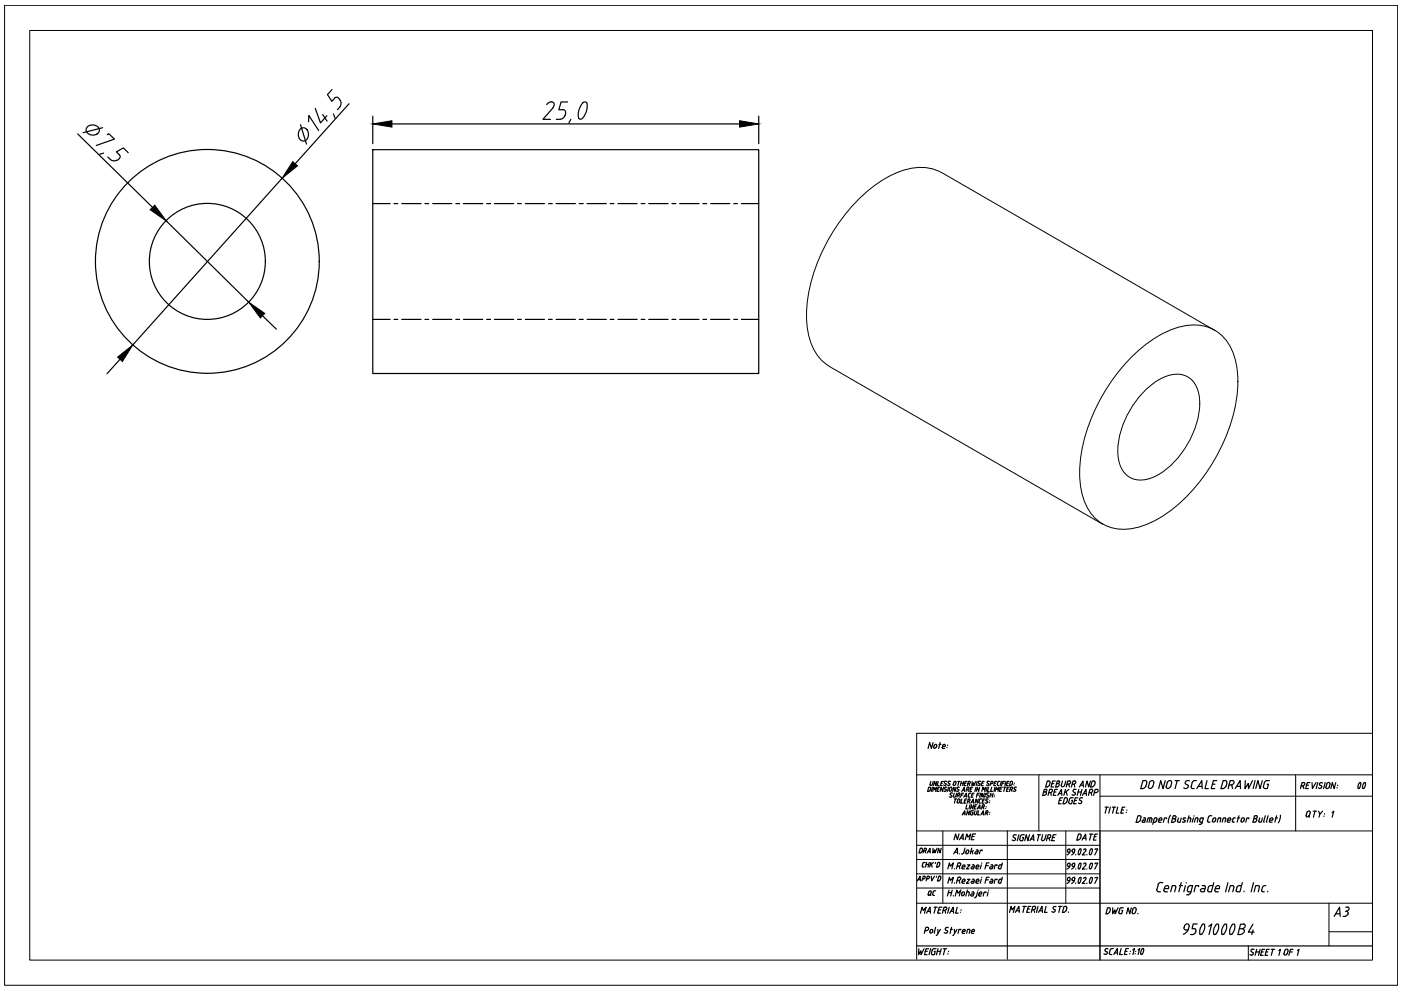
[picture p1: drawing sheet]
<svg xmlns="http://www.w3.org/2000/svg" width="297mm" height="210mm" viewBox="0 0 297 210" stroke-linecap="round" stroke-linejoin="round" font-family="sans-serif">
<defs><g id="words">
<g font-size="4">
<text x="201.4" y="179.2">NAME</text>
<text x="227.5" y="179.2">DATE</text>
<text x="195.8" y="191.2">QC</text>
</g>
</g></defs>
<!-- layer: 0 -->
<g fill="none" stroke="#000" stroke-width=".21">
<path d="M1 1.1h295.3v207.8h-295.3zM6.3 6.5h284.7v197.1h-284.7zM199.6 36.6a11.1 11.1 0 0 0-10.4 .4 35.2 35.2 0 0 0-16 19 26.7 26.7 0 0 0-1.7 15.4 9.7 9.7 0 0 0 4.4 6.3M199.7 36.6l57.9 33.4M175.9 77.8l57.9 33.4M240.1 75.5a21.7 21.7 0 0 1 11.8-6.5 8.8 8.8 0 0 1 9.9 6.8 25.3 25.3 0 0 1-1.4 15.6 37.1 37.1 0 0 1-14.7 18.5 13.3 13.3 0 0 1-10.2 1.9 9.6 9.6 0 0 1-6.3-8 30.4 30.4 0 0 1 4.2-19.3 39.1 39.1 0 0 1 6.7-9zM242.8 82.8a10.4 10.4 0 0 1 7.3-3.4 4.8 4.8 0 0 1 4.2 4.8 18.8 18.8 0 0 1-6.6 15 9.1 9.1 0 0 1-6.4 2.6 4.8 4.8 0 0 1-4.2-4.9 18.7 18.7 0 0 1 5.7-14.1zM291 155.5h-96.6v47.9M194.4 176.2h96.6M194.4 164.3h96.6M194.4 179.2h38.8M199.9 176.2v15.3"/>
<path d="M213.6 176.2v27.2M220.3 164.3v11.9M226 176.2v15.3M233.2 164.3v39.3M233.2 168.8h57.8M274.7 164.3v11.9M194.4 188.3h38.8M194.4 185.3h38.8M194.4 182.2h38.8M194.4 191.5h96.6M281.8 191.5v9.1M281.8 197.6h9.2"/>
<path d="M264.7 200.6v3"/>
</g>
<g fill="none" stroke="#000" stroke-width=".25">
<path d="M70.4 19l-1 1.1 1 1.4 .5-.7a.58 .58 0 0 1 1 .1M16.5 28.4l15.8 15.6M18.5 26.9a1.56 1.56 0 0 1 2.6 .7 1.47 1.47 0 0 1-1.4 1 1.47 1.47 0 0 1-1.5-1zM21.8 27.1l-4.2 1M22 32.5l-.9 .2M22.7 28.6l.4-.3 1.2 1.2-3.9 1.3M22.9 33.3l.6 .6M23.4 33.8a1.21 1.21 0 0 0 1.3 .2M25.1 33.8l-.3 .2M25.3 32.8a.58 .58 0 0 1-.2 1M27.2 32.4l-1-1-1.5 .8 .6 .6M59.8 37.8l-31.6 35.3"/>
<path d="M63.6 27.4a1.05 1.05 0 0 1 1.3-.2 1.05 1.05 0 0 1 .5 1.2 1.15 1.15 0 0 1-.4 1.2 1.15 1.15 0 0 1-1.2 .1 1.69 1.69 0 0 1-.2-2.3zM63.7 26.4l1.3 4.2M65.4 25.8l.1-1.3 2.1 3.2M66.8 23l1.1 3.1 1.4-1.6M68.4 24.3l.9 1.4M70.7 24.2l.3 .8M71.9 21l.3 .3M72.1 22.6l-.6 .7M72.1 21.3a1.21 1.21 0 0 1 0 1.3M74 22l-11.4 12.7M79 31.7h81.9v47.5h-81.9zM79 24.6v5.9"/>
<path d="M83.1 26.3h73.7M116.9 21.6l-.6 .2-.4 .4M116.9 21.6a.67 .67 0 0 1 .6 .5 .67 .67 0 0 1-.3 .7M117.3 22.8l-2.2 2.5h1.6M117.9 25.3h.9M119.3 23.2a.58 .58 0 0 1 .6 .8M119.8 24.5a1.21 1.21 0 0 1-1.1 .8M119.9 24.1l-.1 .4M120.4 21.6h-1.4l-.5 1.7h.8M121 25.3l-.4 .8M124.4 21.8l-.5-.2a3.3 3.3 0 0 0-1.1 3.6l.4 .1 .3-.2M124.4 21.8a3.8 3.8 0 0 1-.9 3.3"/>
<path d="M160.9 24.6v5.9M35.3 46.8l17.4 17.3M79 43.2h3.7M83.5 43.2h.8M85.2 43.2h4.1M90.1 43.2h.8M91.7 43.2h4.1M96.6 43.2h.9M98.3 43.2h4.1M103.2 43.2h.8M104.8 43.2h4.1M109.7 43.2h.8"/>
<path d="M111.4 43.2h4M116.3 43.2h.8M117.9 43.2h4.1M122.8 43.2h.9M124.5 43.2h4.1M129.4 43.2h.8M131 43.2h4.1M135.9 43.2h.8M137.5 43.2h4.1M142.5 43.2h.8M144.1 43.2h4.1M149 43.2h.8"/>
<path d="M150.7 43.2h4M155.6 43.2h.8M157.2 43.2h3.7M25.4 76.2l-2.7 3M55.7 67l2.9 2.8M79 67.7h3.7M83.5 67.7h.8M85.2 67.7h4.1M90.1 67.7h.8M91.7 67.7h4.1M96.6 67.7h.9M98.3 67.7h4.1"/>
<path d="M103.2 67.7h.8M104.8 67.7h4.1M109.7 67.7h.8M111.4 67.7h4M116.3 67.7h.8M117.9 67.7h4.1M122.8 67.7h.9M124.5 67.7h4.1M129.4 67.7h.8M131 67.7h4.1M135.9 67.7h.8M137.5 67.7h4.1"/>
<path d="M142.5 67.7h.8M144.1 67.7h4.1M149 67.7h.8M150.7 67.7h4M155.6 67.7h.8M157.2 67.7h3.7M197.8 157.4l-.3 1.3-.4-1.3-.3 1.3M198 158.1v.5h.3l.2-.2M198.6 158.1l-.2-.3-.4 .3M198.6 158.1l-.1 .3M199.1 157.8h.4M199.3 157.4l-.3 1.3"/>
<path d="M199.8 158.5l.1 .2h.4M199.9 158.1l-.1 .4M200.4 158.1l-.2-.3-.3 .3M200.4 158.1v.2h-.5M200.8 158.5h.1M200.9 158v.1M195.3 179.8l.3 .3M195.4 179.9h-.3l-.2 .9 .5-.1 .2-.5M196.2 179.9l.2 .2-.3 .3M196.3 179.9h-.3l-.3 .9M197.2 166.3l.2 .2 .3-.2M197.2 167.5l-.3 .3"/>
<path d="M197.2 167.5l.1-.5-.4-.1-.2 .9h.2M197.4 165.7l-.2 .6M197.7 166.9l-.3 .9M197.7 167.8l.3-.9 .2 .5 .4-.5-.3 .9M197.8 179.9v.9l.4-.6v.6l.5-.9M197.9 165.7l-.2 .6M198.6 165.7l-.2 .9-.2-.9-.3 .9M198.8 167.3h.3M198.9 165.7l-.2 .9h.4M199.3 166.9h-.4l-.3 .9h.4M199.5 166.1h.3M199.6 179.9l-.3 .9-.3-.9-.2 .9"/>
<path d="M200 165.7h-.4l-.2 .9h.4M200.1 166.4l.2 .1M200.1 166.9l-.3 .9-.2-.9-.3 .9M200.1 167.7l.3 .1M200.3 166.1l.3 .1M200.4 167.3l.2 .2-.2 .3M200.5 165.6l-.3 .2 .1 .2M200.5 165.7h.2M200.5 166.9l-.2 .1v.3M200.5 166.2l.1 .2-.3 .1M200.5 166.9h.3M201.1 166.1l.3 .3-.3 .1-.2-.1"/>
<path d="M201.1 166.9l-.2 .9M201.3 165.6l-.3 .2 .1 .2M201.3 165.7h.2M201.3 167.1l.2-.2 .3 .1v.5l-.4 .3-.2-.3M201.3 167.2v.3M201.7 168.1l-.3 .3 .4 .5-.2 .1-.3-.1M201.7 168.1l.3 .1M202.2 165.9l.3-.2 .2 .2M202.2 165.9l-.1 .4M202.3 168.2l-.2 .6M202.4 169.4h.4M202.6 169.4l-.2 .9"/>
<path d="M202.7 165.9l-.3 .6h-.3v-.2M202.7 166.9l-.2 .9-.3-.9-.2 .9M202.8 167.7l.2 .1M202.8 168.2l-.2 .7-.3 .1-.2-.2M203 168.6h.2M203 169.6l.2-.2 .3 .1v.5l-.4 .3-.2-.3M203.1 165.7h.4M203.1 169.7l-.2 .3M203.3 168.6l.1 .4M203.3 168.1l.2 .3-.3 .2M203.3 165.7l-.2 .9M203.4 168.2h-.3l-.2 .8"/>
<path d="M203.4 166.9l-.5 .1 .1 .3 .3 .2-.3 .3M203.8 166.1h.5M203.8 168.6h.4M203.8 165.7l-.2 .9M203.9 167.8l.6-.9v.9M203.9 169.4l-.2 .9h.3M204 172.8l.6-.9v.9M204.1 167.5h.4M204.2 172.5h.4M204.3 168.2h-.4l-.2 .8M204.3 169l.6-.8v.8M204.3 165.7l-.2 .9"/>
<path d="M204.5 169.8h.3M204.5 166.1h.3M204.5 168.8h.4M204.6 179.8l-.3 1M205 169.4h-.4l-.3 .9h.5M205 170.6l-.2 .9h.3M205 165.7h-.4l-.2 .9h.4M205.1 169.9h.3M205.2 166.1h.2M205.2 167.4l.1 .4M205.3 166.9l.1 .1v.3l-.5 .1M205.3 168.8l.2 .2"/>
<path d="M205.3 166.9h-.2l-.3 .9M205.4 168.4l-.1 .4M205.4 169h.2M205.4 169.9l.1 .4M205.5 169.4l.2 .2-.3 .3M205.5 166.1l.1 .5M205.5 165.7l.2 .2-.3 .3M205.5 169.4h-.2l-.2 .9M205.6 165.7h-.3l-.2 .9M205.6 171.9l-.2 .9-.3-.9-.2 .9M205.6 168.2l-.2 .2M205.7 170.6l-.3 .9"/>
<path d="M205.7 168.2h.2M205.7 172.5l.2 .3M205.7 167.3h.3M205.8 170.3l.6-.9v.9M205.9 172.2l-.2 .3M206 170h.4M206 168.6h.3M206 179.8l-.3 1.2M206.1 171.9l-.3 .2M206.1 165.7v.9l.3-.6 .1 .6 .4-.9M206.2 172.3h.1l-.1 .5h-.3M206.2 171.9h.2"/>
<path d="M206.2 166.9h-.4l-.2 .9h.4M206.5 170.6l-.3 .9-.2-.9-.3 .9M206.5 172.5l.2 .3 .3-.3M206.5 168.2h-.3l-.3 .8h.4M206.6 171.1h.3M206.7 171.9l-.2 .6M206.9 166.9l-.2 .9M207.1 170.6h-.3l-.3 .9h.4M207.1 168.6h.4M207.2 165.7l-.2 .9M207.2 171.9l-.2 .6M207.2 171.5l.5-.9 .1 .9"/>
<path d="M207.3 171.3h.5M207.4 169.4l-.2 .9-.2-.9-.3 .9M207.5 166.1l.2 .1 .1 .2-.3 .1-.2-.1M207.5 171.9l-.2 .9h.3M207.5 170.1l.2 .2M207.6 168.2h-.4l-.2 .8M207.7 169.6l-.1 .5M207.7 166.9l-.2 .9-.3-.9-.2 .9M207.7 170.3h.2M207.9 165.7h-.4v.3M207.9 172.8l.6-.9v.9M207.9 168.2l-.2 .8"/>
<path d="M208.1 172.5h.4M208.2 167.8l.2-.9 .2 .5 .4-.5-.3 .9M208.2 169.4l-.5 .2M208.2 166.1h.2M208.2 171.1h.2l.2 .4M208.3 169.8h.3M208.5 170.6l.2 .3-.3 .2M208.6 170.6h-.3l-.2 .9M208.7 165.7h-.4l-.3 .9h.4M208.7 168.2l-.3 .8-.2-.8-.2 .8M208.8 169.4h-.4l-.2 .9h.4M208.9 170.2l.2 .1"/>
<path d="M209 168.2l-.3 .8M209 171.4h.1M209 168.9l.3 .1M209.1 166.4l.3 .1M209.1 171.1h.1M209.2 172.4l.1 .4M209.3 169.4l-.3 .3 .4 .2M209.3 171.9l.1 .1v.3l-.5 .1M209.3 168.5l.3 .3-.2 .2M209.3 171.9h-.2l-.3 .9M209.3 166.9l-.3 .9M209.3 169.4h.2"/>
<path d="M209.3 169.9l.1 .2-.3 .2M209.4 166.1l.3 .2-.3 .2M209.5 165.6l-.2 .2v.2M209.6 165.7h.2M209.6 166.9l-.3 .9h.4M209.7 168.2h-.4v.3M209.8 170.1l-.1 .1M209.8 172.6v.1M209.8 169.8h.1M209.8 172.3h.1M210 168.6h.5M210 166.1h.3"/>
<path d="M210.1 168.2l-.3 .8M210.3 166.9l-.3 .9h.4M210.3 165.7l.2 .2-.3 .3M210.4 165.7h-.3l-.2 .9M210.6 168.2l-.2 .8M210.8 168.9h.1M210.8 166.1h.3M210.9 168.6h.1M210.9 166.9l-.2 .9M211 167.8l.2-.9 .2 .5 .4-.5-.2 .9M211.3 165.7h-.4l-.2 .9h.4M211.4 166.3l.2 .2"/>
<path d="M211.5 165.9v.4M211.6 166.6h.2M211.8 165.7l-.2 .2M211.8 165.7h.2M212 167.3h.3M212.3 165.7l-.3 .9M212.5 166.1h.4M212.5 166.9h-.4l-.2 .9h.4M212.8 166.9h.5M213 165.7h-.4l-.3 .9M213.1 166.9l-.3 .9M213.3 165.7l-.2 .9"/>
<path d="M213.5 166.1h.3M213.5 167.3h.3M214 165.7h-.4l-.2 .9h.3M214 166.9h-.4l-.2 .9h.3M214.5 167.4v.4M214.5 165.6l.2 .3M214.5 166.9l.2 .1-.1 .3-.4 .1M214.5 165.7h-.3l-.2 .9 .6-.4M214.5 166.9h-.2l-.3 .9M214.6 178.1l.4 .1M214.7 165.9l-.1 .4M214.8 167.7l.3 .1"/>
<path d="M214.9 177.5l.4 .2M215 166.4h-.1M215.1 166.1h.1M215.1 167.3l.3 .2-.3 .3M215.2 177.7l.1 .3-.3 .2M215.5 177.1l-.2-.1a.39 .39 0 0 0-.5 .4l.1 .1M215.5 166.9h-.4v.4M216 177l-.3 1.3M216.4 177.4l-.2 .5M216.8 177.6h.2l-.2 .7-.5-.1-.1-.3M217.2 177h-.6l-.3 .3M218.3 177l-.4 1.3-.3-1.3-.3 1.3"/>
<path d="M218.4 178.3l.7-1.3 .1 1.3M218.6 177.9h.6M220 177h.6M220.3 177l-.3 1.3M220.8 177.9v.2a.38 .38 0 0 0 .4 .1 .38 .38 0 0 0 .3-.3M221.1 177l-.2 .9M221.2 167.9h.4M221.7 167.4h-.3l-.3 1.2h.3M221.8 167.3l.2 .2-.1 .2-.3 .2h.2a.4 .4 0 0 1 0 .5 .4 .4 0 0 1-.4 .2M221.8 177l-.3 .9M222 177.7h.4M222.4 177.7l.2 .6"/>
<path d="M222.5 166.4l-.5 .4M222.5 166.5l.1-.7-.6-.2-.3 1.3h.3M222.5 177h.2a.4 .4 0 0 1 .1 .5 .4 .4 0 0 1-.4 .2M222.5 177h-.3l-.3 1.3M222.8 168l.1 .6M222.9 167.3l.1 .1a.4 .4 0 0 1 .1 .4 .4 .4 0 0 1-.4 .2h-.4M222.9 167.4h-.4l-.3 1.2M223 166.1h.4M223.2 177.6h.4M223.5 167.9h.4M223.7 165.6h-.5l-.4 1.3h.6M223.9 177h-.6l-.3 1.3h.6"/>
<path d="M224 166.1h.4M224.2 167.4h-.6l-.3 1.2h.6M224.3 168.6l.7-1.2 .1 1.2M224.5 165.6l.2 .1-.1 .3-.3 .1 .2 .1a.4 .4 0 0 1 0 .4 .4 .4 0 0 1-.4 .2M224.5 165.6h-.3l-.4 1.3h.4M224.5 168.3h.6M224.6 169.7h.4M225 166.5v.1a.38 .38 0 0 0 .4 .2 .38 .38 0 0 0 .3-.3M225.3 165.6l-.3 .9M225.3 169.1h-.6l-.3 1.3h.6M225.9 167.4l-.3 1.2M226 165.6l-.3 .9"/>
<path d="M226 167.8l.3 .8M226 169.1l.3 .2v.2M226.1 169.1h-.4l-.3 1.3h.3M226.2 170l-.5 .4M226.3 169.5l-.1 .5M226.6 170l.2 .4M226.6 166.3l.1 .6M226.6 167.4l-.9 .7M226.7 165.6h.2a.4 .4 0 0 1 0 .5 .4 .4 0 0 1-.4 .2h-.3M226.7 165.6h-.3l-.3 1.3M226.7 169.5l-.1 .5M227.2 169.1l-.5 .4"/>
<path d="M227.2 169.7h.2l-.2 .7h-.3M227.2 169.1h.3M227.8 166.3l.1 .6M227.8 165.6h.2a.4 .4 0 0 1 0 .5 .4 .4 0 0 1-.4 .2h-.3M227.8 167.3l.4 .1M227.8 169.7h.5M227.9 167.3l-.4 .4 .5 .5a.42 .42 0 0 1-.3 .4 .42 .42 0 0 1-.4-.1M227.9 165.6h-.4l-.3 1.3M228.5 169.1h-.5l-.4 1.3h.6M228.6 167.9h.7M228.6 170.3l.4 .1M228.7 167.4l-.3 1.2"/>
<path d="M228.9 166.9l.7-1.3 .1 1.3M229 169.7l.4 .3-.4 .4M229.1 166.5h.6M229.2 169.2l-.3 .2v.3M229.2 169.1l.4 .1M229.4 167.4l-.3 1.2M229.5 168.6l.8-1.2v1.2M229.7 168.3h.6M231.2 165.6l-.4 1.3-.3-1.3-.4 1.3M231.3 168l.2 .6M231.4 167.3l.2 .1a.4 .4 0 0 1 0 .4 .4 .4 0 0 1-.4 .2h-.3M231.4 167.4h-.3l-.3 1.2"/>
<path d="M232 166.4l-.5 .4M232.2 165.9l-.1-.3h-.5l-.4 1.3h.4M232.2 166l-.1 .5M232.6 167.3l.1 .1a.4 .4 0 0 1 .1 .4 .4 .4 0 0 1-.4 .2h-.4M232.6 167.4h-.4l-.3 1.2M234.3 171.1h.7M234.7 171.1l-.4 1.3M235.4 171.1l-.3 1.3M235.8 171.1h.8M236.2 171.1l-.3 1.3M237 171.1l-.4 1.3h.6M237.8 171.7h.4"/>
<path d="M238.5 171.1h-.5l-.4 1.3h.6M238.8 172.2v.1M238.9 171.7v.1M241.2 174.3l.4-.2a1.05 1.05 0 0 0 .2-1.1h-.5l-.4 1.4h.4M242.4 173.4h.3M242.4 173.9h.4M242.5 173.9l-.4 .2 .2 .2M242.7 173.4l.2 .3M242.7 165.5h-.4l-.4 1.7a.9 .9 0 0 0 1-.5M242.7 165.5h.3l.1 .5M242.9 173.7l-.2 .7h-.4M243.1 166l-.1 .7"/>
<path d="M243.8 173.4l-.2 1M244 173.4l.2 .3M244.1 173.4h-.7l-.2 1M244.3 173.7l-.2 .7M244.4 166.7a.52 .52 0 0 1-.4 .4 .52 .52 0 0 1-.5-.1v-.3M244.5 174.4h.4M244.6 166l-.1-.4a.59 .59 0 0 0-.8 .4l-.2 .7M244.6 166l-.2 .7M245.1 173.4l.2 .3M245.1 173.4h-.3l-.4 1.4M245.2 174l-.4 .3M245.3 173.7l-.1 .4"/>
<path d="M245.6 174.1l.2 .2M245.7 173.9h.6v-.4l-.2-.1-.3 .1-.1 .6M245.8 174.4h.4M247.1 165.5l-.5 1.7-.5-1.7-.4 1.7M247.3 173.6l.1-.2h-.5l-.3 1M248.1 172.8l-.3 .9-.1 .8M248.2 166.7a.52 .52 0 0 1-.4 .4 .52 .52 0 0 1-.5-.1v-.3M248.4 166l-.1-.4a.59 .59 0 0 0-.8 .4l-.2 .7M248.4 166l-.2 .7M248.6 173.6h.4M248.8 173l.5 .1v.3l-.4 .2h.2a.44 .44 0 0 1 .1 .5 .44 .44 0 0 1-.5 .2l-.3 .1zM249.1 165.5h1"/>
<path d="M249.6 165.5l-.5 1.7M249.6 174l.2 .3M249.9 173.4l-.2 .7M250.4 173.4l-.2 1h-.3M250.9 173.8l.3 .1 .1 .3-.3 .1h-.3M251 167l.5 .2M251.1 173.4l-.2 .2v.2M251.1 173.4l.3 .1M251.8 166.5l.1 .4-.4 .3M252 173.4h.3M252.1 173l-.4 1.3M252.2 165.6a.53 .53 0 0 0-.7 0 .53 .53 0 0 0-.1 .6l.4 .3"/>
<path d="M252.3 173.4l.2 .3M252.5 173.7l-.2 .6M252.8 165.9l-.3 1.1 .7 .2M253 173.4l-.2 .9M253.2 173h-.1M253.3 165.5l-.5 .4M253.3 165.5h.4M253.7 167.2l1.1-1.7 .1 1.7M253.8 173.4l.2 .3M253.8 173.4h-.3l-.3 .9M254 173.7l-.2 .6M254 166.7h.8"/>
<path d="M254.3 174.8h.2M254.5 173.7l-.2 .5 .6 .1M254.8 173.4l-.4 .3M254.8 173.4h.3l-.3 1.1M254.8 174.5l-.3 .3M255.9 165.5l-.4 1.7h.7M256.7 172.9l-.4 .2-.3 .8 .1 .4h.4M256.7 173h.2M257 166.3h.6M257.1 173.7l.3-.3h.3v.6M257.2 173.7l-.1 .6h.4l.2-.3M258 165.5h-.7l-.5 1.7h.8"/>
<path d="M258.6 173.4l.2 .3M258.7 173.4h-.4l-.2 .9M258.8 173.7l-.1 .6M259.7 173.4l.2 .3M259.7 173.4h-.3l-.3 .9M259.7 165.5h.3l.1 .5M259.8 165.5h-.5l-.4 1.7h.4M259.9 173.7l-.2 .6M259.9 166.7l-.4 .4-.3 .1M260.1 166l-.1 .7M260.2 174.1l.2 .2M260.3 173.7l.2-.3 .4 .1v.4h-.6"/>
<path d="M260.4 173.7l-.2 .4M260.4 174.3h.4M261.2 166.4l.1 .8M261.3 174l.1 .3h.3M261.3 165.5l.2 .1a.53 .53 0 0 1 .1 .5 .53 .53 0 0 1-.5 .3h-.5M261.3 165.5h-.5l-.4 1.7M261.4 173.7l-.1 .4M261.7 173.4l-.3 .3M261.7 173.4h.2M261.9 167.2l1-1.7 .1 1.7M262.2 166.7h.8M262.4 173.4h.4"/>
<path d="M262.7 173l-.4 1.3M263.2 173.7l.2-.3 .4 .1-.1 .5-.2 .3h-.3l-.1-.3M263.2 173.7l-.1 .3M264 165.5l-.1 1.7 .8-1.1v1.1l.9-1.7M264.8 173.6v-.2h-.4l-.3 .9M266.1 165.5l-.4 1.7M266.3 172.9l.3 .3-.4 .3M266.4 173h-.4l-.4 1.3a.6 .6 0 0 0 .9-.5l-.3-.2h-.4M267.1 173.4l-.2 .7M267.6 165.5l-.4 1.7-.5-1.7-.5 1.7M267.7 173.4l-.3 .9h-.5v-.3M267.9 174.2l.1 .1"/>
<path d="M268.1 166l-.2 .7M268.3 173l-.4 1.2M268.6 166.3h.3l-.2 .9-.7-.1-.1-.4M268.7 165.5l-.6 .5M268.7 165.5h.5M268.9 173l-.4 1.2 .1 .1M269.1 174.1l.2 .2M269.3 174.3h.4M269.9 173.7l-.1-.3h-.3l-.3 .7M269.9 173.7l-.1 .2h-.6M270.4 173.4h.4M270.7 173l-.4 1.3"/>
<path d="M271.5 172.8l-.1 .9-.4 .8M275.8 166.7h.4M276.3 166.7l.1 .5M276.4 165.9h.1a.4 .4 0 0 1 .1 .5 .4 .4 0 0 1-.4 .2M276.4 165.9h-.3l-.4 1.3M276.9 172.8v.2a.38 .38 0 0 0 .4 .2 .38 .38 0 0 0 .3-.3M276.9 172.9l.2-.6a.4 .4 0 0 1 .3-.3 .4 .4 0 0 1 .4 .1l-.2 .8M277 166.5h.5M277.4 173l.3 .3M277.7 165.9h-.5l-.4 1.3h.6M278.2 165.9l.1 1.3 .7-1.3M278.4 172h.7"/>
<path d="M278.8 172l-.3 1.3M279.4 165.9l-.3 1.3M279.6 172l.2 .6 .6-.6M279.8 172.6l-.1 .7M279.9 166.5l.4 .3a.42 .42 0 0 1-.3 .4 .42 .42 0 0 1-.5-.2M280.1 165.9l-.3 .3v.3M280.1 165.9l.3 .1M280.7 173v.1M280.8 172.5v.1M281 165.9l-.4 1.3M281.1 166.8v.2a.38 .38 0 0 0 .4 .2 .38 .38 0 0 0 .3-.4M281.3 166.2a.4 .4 0 0 1 .3-.3 .4 .4 0 0 1 .4 .2l-.1 .8"/>
<path d="M281.3 166.3l-.2 .6M282.4 172.3l.4-.3-.4 1.3M283.2 165.9l-.3 1.3-.4-1.3-.3 1.3M283.5 167v.1M283.6 166.5v.1M288.5 166l-.1 .8-.3 .4-.2-.1M288.5 166h-.3l-.2 .3-.1 .8M289.5 166h-.3l-.2 .3-.1 .8M289.5 166l-.1 .8-.2 .3h-.3M194.5 186.8l.6-1 .1 1M194.6 186.5h.5M195.2 193.6l.3-1.3 .2 .7 .6-.7-.3 1.3"/>
<path d="M195.5 183.6l.1 .1 .3 .1M195.6 186.3h.2M195.7 183.1l-.2 .5M195.8 180.4h.3M196 185.8l.2 .3-.4 .2M196 185.8h-.3l-.2 1M196.1 197.3h.3M196.2 182.9h-.4l-.2 .2M196.2 180.4l.1 .4M196.4 183.3h.5M196.4 186.3l.6-.1v-.4h-.4l-.3 1M196.4 193.6l.8-1.3 .1 1.3"/>
<path d="M196.5 182.9l-.3 .9M196.6 180.8l.6-.9v.9M196.6 196.6h.2a.4 .4 0 0 1 0 .5 .4 .4 0 0 1-.4 .2M196.6 196.6h-.3l-.3 1.3M196.6 193.2h.6M196.8 180.6h.4M197 182.9l-.2 .9M197.2 197.3l.2-.2h.3v.5M197.2 197.3v.5h.3l.2-.2M197.4 182.9l-.3 .9M197.4 185.8l.1 1 .6-1M197.4 183.2l.3 .6"/>
<path d="M197.9 182.9l-.7 .6M198.4 196.6l-.2 1.2M198.4 182.9l-.1 .2M198.4 192.3l-.4 1.3M198.6 185.8l-.1 .2M198.8 197l.1 .9M199 192.9h.4M199 182.8l.3 .3M199.1 182.9h-.3l-.3 .9h.3M199.2 183.5l-.4 .3M199.2 185.7l.3 .4M199.3 185.8h-.2l-.3 1"/>
<path d="M199.3 183.2l-.1 .3M199.4 186.4l-.4 .4M199.4 197l-.9 1.3M199.5 186.1l-.1 .4M199.7 192.3h-.6l-.3 1.3h.6M200.4 193l.1 .6M200.5 192.3l.1 .1a.4 .4 0 0 1 .1 .4 .4 .4 0 0 1-.4 .2h-.4M200.5 192.3h-.3l-.4 1.3M200.5 197.2l.4 .3a.42 .42 0 0 1-.3 .3 .42 .42 0 0 1-.4-.1M200.7 196.6l.4 .1M200.8 196.6l-.4 .2 .1 .3M201 184.2l.3-1.2 .2 .7 .6-.7-.3 1.2"/>
<path d="M201 187.3l.3-1.3 .2 .7 .6-.7-.3 1.3M201 189.3h.8M201.2 188.7l-.3 1.3M201.3 192.3l-.4 1.3M201.3 193.6l.8-1.3 .1 1.3M201.5 197h.4M201.5 193.2h.6M201.8 196.6l-.4 1.3M201.9 188.7l-.4 1.3M202.1 189.9v.1M202.2 181l.7-1.2 .1 1.2M202.4 197v.9"/>
<path d="M202.4 180.7h.6M202.4 184.2h.1M202.4 187.2v.1M202.5 190l.4-1.3 .2 .7 .6-.7-.3 1.3M202.9 197l-.9 1.3M202.9 192.3l-.3 1.3h.6M202.9 183.7a.55 .55 0 0 0 .8-.6l-.6-.1-.3 1.2M203.4 183.7l.1 .5M203.4 186.7l.1 .6M203.4 186h.2a.4 .4 0 0 1 .1 .5 .4 .4 0 0 1-.4 .2h-.4M203.5 186h-.4l-.3 1.3M203.5 181h.1"/>
<path d="M203.6 193.4h.1M203.7 197.2l.1-.2h-.5l-.2 .9M203.8 192.9v.1M203.9 181h.1M203.9 184l.2 .2M204 189.4l-.1 .3M204 197.7l.1 .2M204 183.8h.6v-.3l-.3-.1-.3 .6M204 197.5h.6v-.3l-.3-.1-.3 .6M204.1 184.2h.4M204.2 197.9h.3M204.3 180.8l-.3 .2"/>
<path d="M204.4 189.7l-.3 .2-.2-.2M204.5 189.4l-.2-.3-.4 .3M204.5 189.4l-.1 .3M204.6 186.6l-.1-.2h-.2l-.4 .6 .2 .2 .4 .1M204.6 186.7v.1h-.6M204.9 180.5l-.1 .5h.3l.2-.2M205 189.1h.3M205.1 183.4h.6l-.8 .8h.5M205.1 186.4h.6l-.8 .9h.5M205.1 188.7l-.3 1.3M205.3 189.1l.2 .2M205.4 180.5l-.1 .3"/>
<path d="M205.4 197l.2 .3M205.5 197h-.4l-.2 .9M205.5 189.3l-.1 .7M205.7 197.3l-.2 .6M205.9 197.7l.2 .2M206.1 189.1h.2M206.1 197.3l-.1 .4M206.1 180.5l.1 .5M206.1 197.9h.4M206.1 183.8l-.2 .2 .2 .2M206.1 186.8l-.2 .2 .2 .2M206.2 183.4h.2"/>
<path d="M206.2 186.4h.2M206.2 183.8h.3M206.2 186.8h.3M206.3 189.1l.2 .2M206.4 183.4l.2 .2M206.4 186.4l.2 .3M206.4 180.4l-.6 .2M206.5 189.3l-.2 .7-.5-.1 .1-.3h.6M206.6 197.3l-.2-.3-.4 .3M206.6 183.6l-.2 .6h-.3M206.6 186.7l-.2 .6h-.3M206.6 197.3v.2h-.6"/>
<path d="M206.9 184l.2 .2M207 180.6l-.3 .2 .2 .2M207 190.1l-.4 .3M207 180.6h.3M207.1 184.2h.3M207.1 187.3h.3M207.3 189.1l-.3 1M207.4 180.5l-.2 .5h-.3M207.4 188.7l-.1 .1M207.5 183.6l-.1-.2h-.2l-.3 .6M207.5 186.6l-.1-.2-.4 .1-.1 .5 .2 .2M207.6 183.7l-.1 .1h-.5"/>
<path d="M207.6 186.7l-.1 .1h-.5M207.6 190h.4M208.1 183.4l-.3 .8M208.1 186.4l-.3 .9M208.2 189.4l-.1-.3-.4 .1-.2 .5 .2 .3M208.2 189.4l-.1 .2h-.5M208.2 183h.1M208.2 186v.1M208.2 180.4l.1-.2h-.4l-.3 .8M209 186.5h.6M209 183.5h.6M209 189.3l.1-.2h-.4l-.3 .9"/>
<path d="M209.5 189.1l-.2 .9M209.6 188.7v.1M209.7 183h-.5l-.4 1.2M209.7 186h-.5l-.4 1.3M210.1 183.8l-.3 .2 .2 .2M210.1 183.4h.3M210.1 186.4h.3M210.1 183.8h.4M210.1 186.8h.4M210.3 183.4l.2 .2M210.3 186.4l.2 .3M210.5 183.6l-.1 .6h-.4"/>
<path d="M210.5 186.7l-.1 .6-.5-.1 .2-.4M211.4 183.5v-.1h-.4l-.2 .8M211.4 186.5v-.1h-.4l-.2 .9M211.6 183.9l.2 .3M211.8 183.6l-.1 .4M211.8 186.7l-.1 .3M212.1 183.4l-.3 .2M212.1 183.4h.3M212.4 186.4h-.5l-.1 .2M212.5 183l-.3 1.2h-.3M212.5 186l-.3 1.3-.5-.1-.1-.2M214 193.4l.4-1.2 .2 .7 .6-.7-.4 1.2"/>
<path d="M215.3 193.4l.7-1.2 .1 1.2M215.5 193.1h.6M216.9 192.2h.7M217.2 192.2l-.3 1.2M217.8 192.7h.5M218.6 192.2h-.6l-.3 1.2h.5M218.8 192.9h.4M219.2 192.9l.2 .5M219.3 192.1l.2 .1a.4 .4 0 0 1 0 .4 .4 .4 0 0 1-.4 .3M219.3 192.2h-.3l-.3 1.2M220.1 192.2l-.3 1.2M220.2 193.4l.7-1.2 .1 1.2"/>
<path d="M220.4 193.1h.6M221.8 192.2l-.4 1.2h.6M223.6 192.2l.3 .1M223.6 192.2l-.3 .4 .4 .3M223.7 192.9v.1a.42 .42 0 0 1-.2 .4 .42 .42 0 0 1-.5-.1M224.5 192.2h.7M224.8 192.2l-.3 1.2M225.9 192.2h-.3l-.3 1.2h.3M225.9 192.2l.3 .1v.2M226 193l-.5 .4M226.2 192.6l-.1 .5M226.3 180.4l.2 .3"/>
<path d="M226.4 186.3l-.1 .3 .2 .1M226.5 180.7h.3M226.5 193.4h.1M226.5 183.7h.3M226.5 186.7h.3M226.8 186.7l-.6 .6M226.9 183.3v-.2a.33 .33 0 0 0-.5 .1 .33 .33 0 0 0 .1 .5M226.9 186.3l-.2-.3-.4 .3M226.9 180.3a1.05 1.05 0 0 1-.7 1M226.9 183.3a1.05 1.05 0 0 1-.7 1M226.9 186.3l-.1 .4M227.3 180.4l.2 .3"/>
<path d="M227.3 186.3l.1 .4h.4l.1-.4M227.5 180.7h.3M227.5 183.7h.3M227.8 186.7l-.6 .6M227.9 183.3v-.2a.34 .34 0 0 0-.5 .1 .34 .34 0 0 0 .1 .5M227.9 186.3l-.2-.3-.4 .3M227.9 180.3a1.05 1.05 0 0 1-.7 1M227.9 183.3a1.05 1.05 0 0 1-.7 1M228.1 181.2l-.1 .1M228.1 184.2l-.1 .1M228.1 187.2l-.1 .1M228.9 180l-.3 .6 .1 .6 .5-.6v-.5"/>
<path d="M228.9 183l-.3 .6v.6M228.9 183.1h.3M229.2 183.1l-.1 .8-.3 .3h-.2M229.2 186.1v-.1a.82 .82 0 0 0-.5 1.3l.5-.6v-.6M229.7 183.2l.5-.2v.4M230.1 186l.2 .1-.1 .3M230.1 186l-.4 .2M230.2 180.4l-.8 .9h.6M230.2 183.5l-.8 .8h.6M230.2 186.5l-.8 .8h.6M230.5 181.2l-.1 .1M230.5 184.2l-.1 .1"/>
<path d="M230.5 187.2l-.1 .1M231 184.2h.3M231.3 180l-.3 .9v.3h.3M231.3 183l-.3 .6v.6M231.3 187.2l.3-.5-.1-.7a.82 .82 0 0 0-.4 1.3l.2-.1M231.3 183.1l.2-.1 .1 .3-.3 .9M231.6 180.1v.5l-.3 .6M232.2 180.1v-.1h.5l-.6 1.3M232.2 183.2v-.2h.5l-.6 1.3M232.2 186.2v-.2h.5l-.6 1.3M235.3 193.3a.69 .69 0 0 1-.8 .4l.3-1.2 .6 .1-.1 .8M235.9 192.5v1.2l.5-.8v.8l.7-1.2"/>
<path d="M237.2 193.4l.3 .3M237.4 192.8l-.2 .6M237.8 193h.2l-.2 .7h-.3M238.2 192.5h-.6l-.2 .3M239.9 192.5l-.4 1.2-.3-1.2-.4 1.2M240.2 192.8a.4 .4 0 0 1 .3-.3 .4 .4 0 0 1 .4 .1v.2M240.2 192.8l-.2 .6M240.9 192.8l-.2 .6a.4 .4 0 0 1-.3 .3 .4 .4 0 0 1-.4-.1v-.2M241.3 193.7h-.1M245.3 188.6v.2l.3 .3M245.6 187.6l-.3 1M245.7 189.1h.3"/>
<path d="M246.2 187.1h-.3l-.4 .5M246.2 187.1h.3M246.9 188.2l-.1 .7 .7 .2M247.8 188.2l-.2-.4a.55 .55 0 0 0-.7 .4M247.8 188.2l-.1 .2h-.9M249 187.8h-.5l-.3 1.3M249 187.8l.3 .1v.2M249.3 188.2l-.3 .9M250.1 187.8h.6M250.4 187.1l-.5 2M251 196.6v.3l.4 .2M251.1 196.4a.57 .57 0 0 1 .4-.5 .57 .57 0 0 1 .6 .2v.3"/>
<path d="M251.1 196.4v.3M251.3 187.8l-.3 1.3M251.4 197.2h.5M251.5 187.1v.1M251.6 189.7h.4M251.7 188.7l.1 .3 .7 .1M251.9 197.1a1.56 1.56 0 0 1-1 1M252.1 196.4l-.2 .7M252.3 187.8h.6l-.5 1.5-.5 .4M252.4 187.8l-.4 .2-.2 .7M253.2 196.9l.3 .2v.5M253.5 197.6a.9 .9 0 0 1-1.1 .5"/>
<path d="M253.8 195.9h-.8l-.3 1h.5M254.1 188l.1-.2h-.7l-.3 1.3M254.9 187.8h.4M254.9 196.1l-.4 .7-.1 1.2M254.9 188.4h.6M255.3 187.8l.2 .1v.2M255.4 196.1l-.1 1.1a.87 .87 0 0 1-.9 .9v-.1M255.4 196l-.2-.1-.3 .1M255.6 188.2l-.3 .9h-.5l-.3-.2 .1-.3 .3-.2M256.3 196.4l.6-.5-.6 2.2M256.7 187.8l-.5 .3M256.7 187.8h.5"/>
<path d="M257.3 187.1l-.5 2h-.5l-.2-.2 .1-.7M257.7 188.2l-.1 .7 .7 .2M257.8 196.1l-.5 1.1v.8l.2 .1a1.89 1.89 0 0 0 .8-2M258.3 196l-.2-.1-.3 .1M258.5 188.2l-.1-.4a.55 .55 0 0 0-.7 .4M258.6 188.2l-.1 .2h-.9M259.6 196.1l-.5 .7v1.2M260 196.1v1.1a.87 .87 0 0 1-.9 .9l-.1-.1M260.1 196l-.2-.1-.3 .1M260.4 187.1l-.6 2M261.3 196.1l-.6 1.1 .1 .8 .2 .1a1.89 1.89 0 0 0 .8-2M261.3 187.8h-.4l-.4 1.3"/>
<path d="M261.3 187.8l.3 .1v.2M261.6 188.2l-.2 .9M261.8 196l-.2-.1-.3 .1M262.1 188.7v.2l.2 .2M262.3 188.2l-.2 .5M262.7 187.8h.5M262.7 187.8l-.5 .3M263.4 196.9a.63 .63 0 0 1 .4 .8 .63 .63 0 0 1-.8 .4M263.4 187.1l-.5 2h-.5M263.6 195.9l.3 .1a.57 .57 0 0 1 0 .6 .57 .57 0 0 1-.5 .3h-.6M263.7 195.9h-.7l-.5 2.2h.6M263.8 189l-.1 .1"/>
<path d="M265.6 195.9l-.9 1.7h1.2M265.7 197.2l-.3 .9M265.8 187.1l-.5 2M266.7 187.8h-.5l-.3 1.3M266.8 187.8l.2 .1v.2M267 188.2l-.2 .9M267.5 188.7v.2l.3 .2M267.8 189.1h.3M268.1 187.8h.3M268.1 187.8l-.3 .2-.3 .7M268.8 189v.1M282.9 194.3l1.1-2 .1 2"/>
<path d="M283.2 193.7h.9M284.8 194.3h.4M285.3 193.2h.2M285.3 192.3h.5M285.5 193.2l.2 .1 .1 .3M285.7 192.3l.2 .1a.48 .48 0 0 1 .1 .5 .48 .48 0 0 1-.5 .3M285.7 193.8l-.5 .5M285.8 193.7v.2M194.4 200.6h96.6M194.8 201.2l-.1 1.2 .5-.8 .1 .8 .6-1.2M196.2 201.7h.4M196.9 201.2h-.6l-.3 1.2h.6"/>
<path d="M197.3 201.2l-.3 1.2M197.7 201.5l-.2 .6M198.1 201.1l-.5 .4M198.1 201.7h.2l-.2 .7h-.5l-.1-.3M198.1 201.2h.4M198.7 201.7h.7M198.9 201.2l-.4 1.2M199.6 201.2l-.4 1.2M200 201.2h.7M200.4 201.2l-.4 1.2M201 202.2v.1M201.1 201.7v.1"/>
<path d="M234 202.2l.4 .2M234.4 201.7l.4 .2-.4 .4M234.9 201.2l-.1-.1a.34 .34 0 0 0-.4 .1 .34 .34 0 0 0 0 .4M235.2 202.1l.1 .2 .4 .1M235.4 201.5l-.2 .6M235.8 201.1l-.4 .3M235.8 201.1h.3M236.1 202.4l.8-1.3v1.3M236.3 202h.6M237.7 201.1l-.3 1.3h.6M238.5 201.7h.5M239.3 201.1h-.6l-.3 1.3h.5"/>
<path d="M239.6 202.2l-.1 .1M239.7 201.7h-.1M240.2 201.4l.3-.3-.3 1.3M240.7 202.2v.1M240.8 201.7h.1M241.3 201.4l.3-.3-.3 1.3M242.2 202.3l.3-.6-.1-.6a.82 .82 0 0 0-.4 1.3l.1-.1M265.3 201.8l.4 .3a.42 .42 0 0 1-.2 .4 .42 .42 0 0 1-.5-.1M265.6 201.2l-.4 .3 .1 .3M265.6 201.2l.3 .1M266.3 201.8h.7M266.4 201.3l-.3 1.3"/>
<path d="M267.2 201.3l-.4 1.3M267.4 201.8h.4M268.1 201.3h-.5l-.3 1.3h.5M268.4 201.8h.4M269.1 201.3h-.5l-.4 1.3h.6M269.5 201.3h.8M269.9 201.3l-.4 1.3M271.1 201.5l.4-.2-.4 1.3M272.4 201.6a.4 .4 0 0 1 .3-.3 .4 .4 0 0 1 .4 .1l-.3 .9a.35 .35 0 0 1-.6 0l.2-.7M273.5 201.8h.5M274.2 201.3h-.6l-.3 1.3M275.1 201.5l.3-.2-.3 1.3"/>
<circle cx="44" cy="55.4" r="23.7"/>
<circle cx="44" cy="55.4" r="12.3"/>
</g>
<path d="M62.1 34.3l1 .9-3.3 2.6zM79 26.3l4.1-.7v1.4zM156.8 25.6l4.1 .7-4.1 .7zM31.8 44.5l1-1 2.5 3.3zM24.9 75.7l3.3-2.6-2.2 3.6zM52.7 64.1l3.4 2.3-.9 1z" fill="#000" stroke="#000" stroke-width=".21"/>
<use href="#words"/>
</svg>
